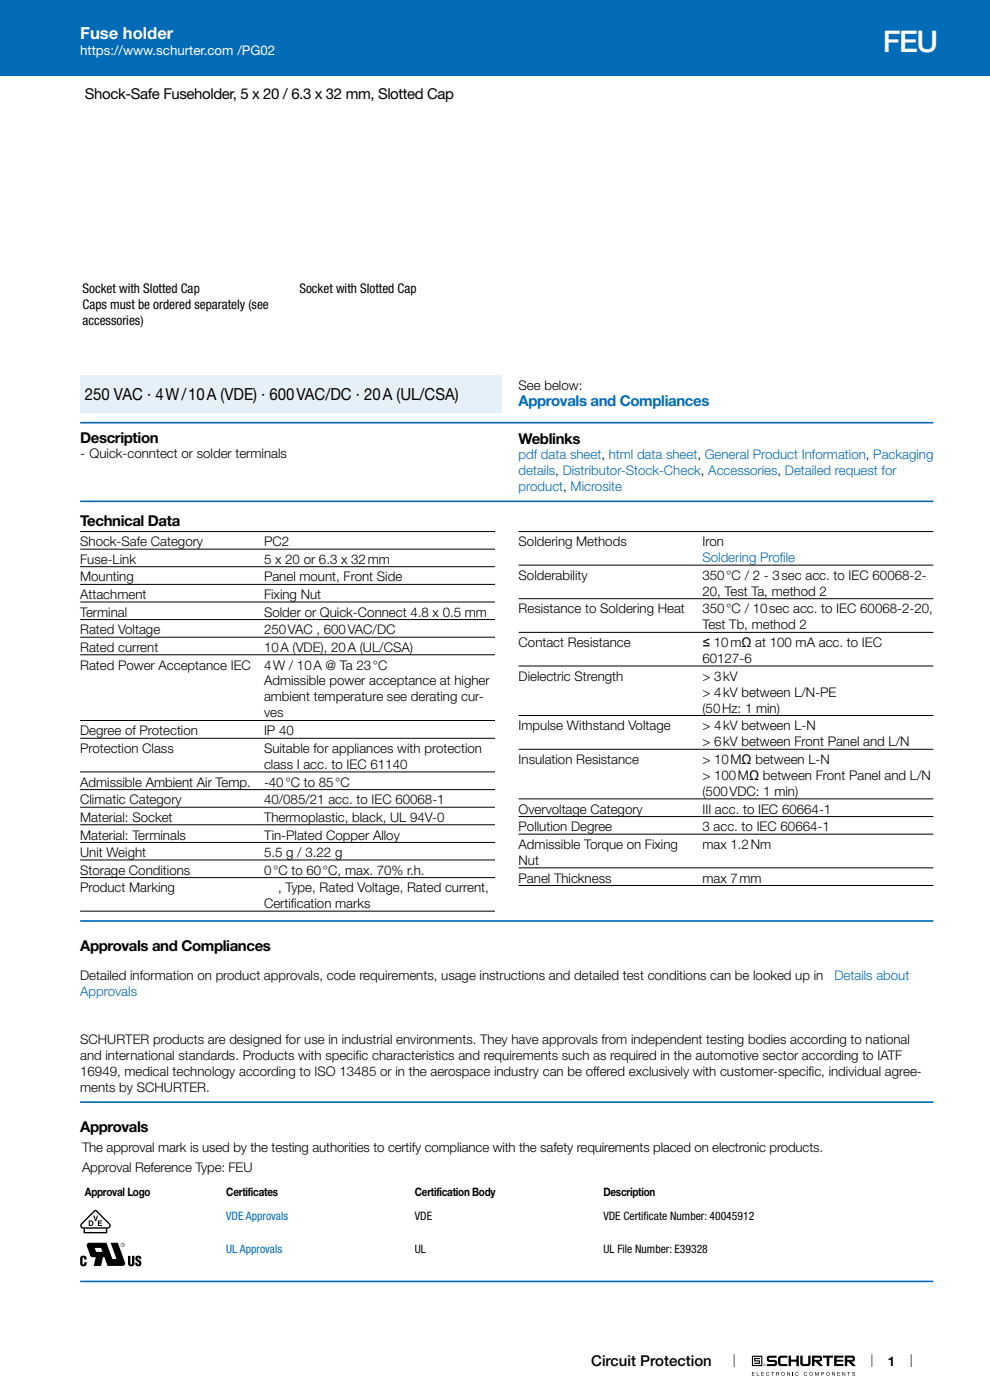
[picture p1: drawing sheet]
<svg xmlns="http://www.w3.org/2000/svg" width="210mm" height="297mm" viewBox="0 0 210 297" stroke-linecap="round" stroke-linejoin="round" font-family="sans-serif">
<defs><g id="words">
<text font-size="6.3" fill="#fff" x="187.3" y="11">FEU</text>
<text font-size="3.5" fill="#fff" x="17" y="8.4">Fuse holder</text>
<text font-size="3.5" x="18" y="84.9">250 VAC · 4W/10A (VDE) · 600VAC/DC · 20A (UL/CSA)</text>
<g font-size="3.2">
<text x="18" y="21">Shock-Safe Fuseholder, 5 x 20 / 6.3 x 32 mm, Slotted Cap</text>
<text x="17" y="94">Description</text>
<text x="110" y="94.1">Weblinks</text>
<text x="17" y="111.7">Technical Data</text>
<text x="17" y="201.7">Approvals and Compliances</text>
<text x="17" y="240.1">Approvals</text>
<text x="125.4" y="289.8">Circuit Protection</text>
</g>
<text font-size="3.2" fill="#006bb6" x="110" y="86.2">Approvals and Compliances</text>
<text font-size="2.8" fill="#fff" x="17" y="11.6">https://www.schurter.com /PG02</text>
<g font-size="2.8">
<text x="17.5" y="62.2">Socket with Slotted Cap</text>
<text x="17.5" y="65.6">Caps must be ordered separately (see</text>
<text x="63.5" y="62.2">Socket with Slotted Cap</text>
<text x="17.5" y="69">accessories)</text>
<text x="110" y="82.7">See below:</text>
<text x="17" y="97.2">- Quick-conntect or solder terminals</text>
<text x="17" y="115.9">Shock-Safe Category</text>
<text x="17" y="119.6">Fuse-Link</text>
<text x="56" y="115.9">PC2</text>
<text x="56" y="119.6">5 x 20 or 6.3 x 32mm</text>
<text x="110" y="115.9">Soldering Methods</text>
<text x="149" y="115.9">Iron</text>
<text x="17" y="123.4">Mounting</text>
<text x="56" y="123.4">Panel mount, Front Side</text>
<text x="110" y="123">Solderability</text>
<text x="149" y="123">350°C / 2 - 3sec acc. to IEC 60068-2-</text>
<text x="17" y="127.1">Attachment</text>
<text x="17" y="130.8">Terminal</text>
<text x="56" y="127.1">Fixing Nut</text>
<text x="56" y="130.8">Solder or Quick-Connect 4.8 x 0.5 mm</text>
<text x="110" y="130.1">Resistance to Soldering Heat</text>
<text x="149" y="130.1">350°C / 10sec acc. to IEC 60068-2-20,</text>
<text x="149" y="126.4">20, Test Ta, method 2</text>
<text x="17" y="134.6">Rated Voltage</text>
<text x="56" y="134.6">250VAC , 600VAC/DC</text>
<text x="110" y="137.3">Contact Resistance</text>
<text x="149" y="133.5">Test Tb, method 2</text>
<text x="149" y="137.3">≤ 10mΩ at 100 mA acc. to IEC</text>
<text x="17" y="138.3">Rated current</text>
<text x="17" y="142">Rated Power Acceptance IEC</text>
<text x="56" y="138.3">10A (VDE), 20A (UL/CSA)</text>
<text x="56" y="142">4W / 10A @ Ta 23°C</text>
<text x="149" y="140.7">60127-6</text>
<text x="56" y="145.4">Admissible power acceptance at higher</text>
<text x="56" y="148.8">ambient temperature see derating cur-</text>
<text x="110" y="144.4">Dielectric Strength</text>
<text x="149" y="144.4">&gt; 3kV</text>
<text x="149" y="147.8">&gt; 4kV between L/N-PE</text>
<text x="17" y="156">Degree of Protection</text>
<text x="56" y="156">IP 40</text>
<text x="56" y="152.2">ves</text>
<text x="110" y="154.9">Impulse Withstand Voltage</text>
<text x="149" y="151.2">(50Hz: 1 min)</text>
<text x="149" y="154.9">&gt; 4kV between L-N</text>
<text x="17" y="159.8">Protection Class</text>
<text x="56" y="159.8">Suitable for appliances with protection</text>
<text x="149" y="158.3">&gt; 6kV between Front Panel and L/N</text>
<text x="17" y="166.9">Admissible Ambient Air Temp.</text>
<text x="56" y="163.1">class I acc. to IEC 61140</text>
<text x="56" y="166.9">-40°C to 85°C</text>
<text x="110" y="162.1">Insulation Resistance</text>
<text x="149" y="162.1">&gt; 10MΩ between L-N</text>
<text x="149" y="165.5">&gt; 100MΩ between Front Panel and L/N</text>
<text x="17" y="170.6">Climatic Category</text>
<text x="56" y="170.6">40/085/21 acc. to IEC 60068-1</text>
<text x="110" y="172.6">Overvoltage Category</text>
<text x="149" y="168.9">(500VDC: 1 min)</text>
<text x="149" y="172.6">III acc. to IEC 60664-1</text>
<text x="17" y="174.4">Material: Socket</text>
<text x="17" y="178.1">Material: Terminals</text>
<text x="56" y="174.4">Thermoplastic, black, UL 94V-0</text>
<text x="56" y="178.1">Tin-Plated Copper Alloy</text>
<text x="110" y="176.4">Pollution Degree</text>
<text x="149" y="176.4">3 acc. to IEC 60664-1</text>
<text x="17" y="181.8">Unit Weight</text>
<text x="17" y="185.6">Storage Conditions</text>
<text x="56" y="181.8">5.5 g / 3.22 g</text>
<text x="56" y="185.6">0°C to 60°C, max. 70% r.h.</text>
<text x="110" y="180.1">Admissible Torque on Fixing</text>
<text x="110" y="183.5">Nut</text>
<text x="149" y="180.1">max 1.2Nm</text>
<text x="17" y="189.3">Product Marking</text>
<text x="59" y="189.3">, Type, Rated Voltage, Rated current,</text>
<text x="110" y="187.2">Panel Thickness</text>
<text x="149" y="187.2">max 7mm</text>
<text x="56" y="192.7">Certification marks</text>
<text x="17" y="207.9">Detailed information on product approvals, code requirements, usage instructions and detailed test conditions can be looked up in</text>
<text x="17" y="221.5">SCHURTER products are designed for use in industrial environments. They have approvals from independent testing bodies according to national</text>
<text x="17" y="224.9">and international standards. Products with specific characteristics and requirements such as required in the automotive sector according to IATF</text>
<text x="17" y="228.2">16949, medical technology according to ISO 13485 or in the aerospace industry can be offered exclusively with customer-specific, individual agree-</text>
<text x="17" y="231.6">ments by SCHURTER.</text>
<text x="17.4" y="244.4">The approval mark is used by the testing authorities to certify compliance with the safety requirements placed on electronic products.</text>
<text x="17.4" y="248.6">Approval Reference Type: FEU</text>
<text x="188.3" y="289.7">1</text>
</g>
<g font-size="2.8" fill="#006bb6">
<text x="110" y="97.4">pdf data sheet, html data sheet, General Product Information, Packaging</text>
<text x="110" y="100.7">details, Distributor-Stock-Check, Accessories, Detailed request for</text>
<text x="110" y="104.1">product, Microsite</text>
<text x="149" y="119.3">Soldering Profile</text>
<text x="177" y="207.9">Details about</text>
<text x="17" y="211.3">Approvals</text>
</g>
<g font-size="2.5">
<text x="18" y="253.8">Approval Logo</text>
<text x="48" y="253.8">Certificates</text>
<text x="88" y="253.8">Certification Body</text>
<text x="128" y="253.8">Description</text>
<text x="88" y="258.8">VDE</text>
<text x="128" y="258.8">VDE Certificate Number: 40045912</text>
<text x="88" y="265.8">UL</text>
<text x="128" y="265.8">UL File Number: E39328</text>
</g>
<g font-size="2.5" fill="#006bb6">
<text x="48" y="258.8">VDE Approvals</text>
<text x="48" y="265.8">UL Approvals</text>
</g>
</g></defs>
<path d="M155.7 287.3v2.7M184.9 287.3v2.7M193.3 287.3v2.7" fill="none" stroke="#58595b" stroke-width=".21"/>
<g fill="#000">
<path d="M159.5 291.1h.6h-.5v.3h.4l-.4 .1v.3l.5 .1h-.6zM160.5 291.1l.1 .7 .5 .1h-.6zM161.5 291.1h.5h-.4v.3h.4l-.4 .1v.3l.4 .1h-.5zM162.8 287.7l.3-.1h1.6v.4h-1.5l-.1 .3 .1 .2a2.1 2.1 0 0 1 1.6 .3 .7 .7 0 0 1-.4 1h-1.7v-.4l1.6-.1v-.3l-.6-.1a.76 .76 0 0 1-.9-.2 .76 .76 0 0 1 0-1zM162.6 291.1h.4l.2 .2a.32 .32 0 0 0-.4-.2 .32 .32 0 0 0-.2 .5 .32 .32 0 0 0 .4 .1l.2-.1-.1 .1a.41 .41 0 0 1-.6 0 .41 .41 0 0 1 .1-.6zM163.6 291.1h.6h-.2v.8l-.2-.8zM167 291.1l.5 .6 .1-.6v.8l-.5-.7-.1 .7zM165.2 287.8l.4-.2h1.4v.4l-1.4 .1-.1 1.1 .3 .2h1.2v.4h-1.4l-.4-.2-.2-.3v-1.1zM167.3 287.6h.5v.8h1.1v-.8h.6v2.2h-.6v-.9h-1.1v.9h-.5zM168.1 291.1l.1 .8zM168.9 291.1h.3l.2 .2a.32 .32 0 0 0-.4-.2 .32 .32 0 0 0-.2 .5 .32 .32 0 0 0 .4 .1l.2-.1v.1a.41 .41 0 0 1-.7 0 .41 .41 0 0 1 .2-.6zM169.8 287.6h.5v1.7l.9 .1 .2-.2v-1.6h.5v1.9a1.93 1.93 0 0 1-2.1 0z"/>
<path d="M170.7 291.1h.4l.1 .2a.32 .32 0 0 0-.4-.2 .32 .32 0 0 0-.1 .5 .32 .32 0 0 0 .4 .1l.1-.1v.1a.41 .41 0 0 1-.6 0 .41 .41 0 0 1 .1-.6zM172.9 291.1h.2l.2 .6 .3-.6h.1v.8l-.1-.7-.2 .7-.4-.7-.1 .7zM174.6 287.6h2.1v.4h-.8v1.8h-.5v-1.8h-.8zM176.5 291.1l.5 .6 .1-.6v.8l-.5-.7-.1 .7zM176.9 287.6h2v.4h-1.4v.5h1.4v.4h-1.4v.5h1.4v.4h-2zM177.6 291.1h.6h-.5v.3h.5l-.5 .1v.3l.5 .1h-.6zM178.7 291.1l.5 .6 .1-.6v.8l-.5-.7-.1 .7zM179.7 291.1h.7h-.3v.8l-.1-.8zM180.8 291.1h.5l.1 .2-.3-.2-.2 .2 .4 .2v.3l-.2 .1-.3-.1-.1-.2 .4 .2 .2-.2-.4-.2z"/>
<path d="M159.8 287.9v1.7h1.7v-1.7zM159.5 287.6h2.2v2.2h-2.2zM160 288.1v.7h1v.3h-1v.2h1.2v-.7h-1v-.3h1v-.2z"/>
<path d="M161.9 289.6a.2 .2 0 0 1 .4 0 .2 .2 0 0 1-.4 0zM161.9 289.6a.25 .25 0 0 0 .5 0 .25 .25 0 0 0-.5 0zM162 289.4l.2 .1 .1 .2-.2-.1-.1 .1zM162.1 289.5l.1 .1z"/>
<path d="M164.8 291.1v.3h.3v-.2zM164.7 291.1h.5l-.1 .4 .2 .4-.3-.4h-.2l-.1 .4z"/>
<path d="M165.8 291.5a.31 .31 0 0 0 .6 0 .31 .31 0 0 0-.6 0zM165.7 291.4a.4 .4 0 0 1 .8 0 .4 .4 0 0 1-.8 0z"/>
<path d="M171.7 291.5a.35 .35 0 0 0 .7 0 .35 .35 0 0 0-.7 0zM171.6 291.4a.45 .45 0 0 1 .9 0 .45 .45 0 0 1-.9 0z"/>
<path d="M172.2 287.6h1.7a.66 .66 0 0 1 .5 .8 .66 .66 0 0 1-.8 .5l1 .9h-.7l-1-.9h-.1v.9h-.6zM172.8 288v.5h1l.1-.2-.1-.3z"/>
<path d="M174.3 291.1v.3h.4v-.2zM174.2 291.1h.6v.2v.2h-.5v.4z"/>
<path d="M175.3 291.5a.31 .31 0 0 0 .6 0 .31 .31 0 0 0-.6 0zM175.2 291.4a.4 .4 0 0 1 .8 0 .4 .4 0 0 1-.8 0z"/>
<path d="M179.2 287.6h1.7a.66 .66 0 0 1 .4 .8 .66 .66 0 0 1-.7 .5l1 .9h-.8l-.9-.9h-.2v.9h-.5zM179.7 288v.5h1l.2-.2-.2-.3z"/>
</g>
<path d="M-.1 -.1h210.2v16.1h-210.2z" fill="#006bb6"/>
<path d="M17 79.5h89.5v8h-89.5z" fill="#e6f0f8"/>
<path d="M17 89.7h181M17 106.4h181M17 195.4h181M17 233.8h181M17 271.8h181" fill="none" stroke="#006bb6" stroke-width=".35"/>
<g fill="none" stroke="#000" stroke-width=".21">
<path d="M17 112.8h88M17 116.5h88M110 112.8h88M110 119.9h88M17 120.2h88M17 124h88M17 127.7h88M17 131.4h88M17 135.2h88M17 138.9h88M110 127h88M110 134.2h88"/>
<path d="M17 152.8h88M17 156.6h88M110 141.3h88M110 151.8h88M110 159h88M17 163.8h88M17 167.5h88M17 171.2h88M17 175h88M17 178.7h88M110 169.5h88M110 173.2h88"/>
<path d="M110 177h88M17 182.4h88M17 186.2h88M17 193.3h88M110 184.1h88M110 187.9h88"/>
</g>
<g fill="#000">
<path d="M19.8 257.9h.2l.3 .9 .2-.9h.3l-.4 1.1h-.2z" fill-rule="evenodd"/>
<path d="M20.8 258.9h.8v.2h-.6v.3h.6v.2h-.6v.3h.7v.2h-.9z" fill-rule="evenodd"/>
<path d="M18.8 258.9h.5a.6 .6 0 0 1 .5 .6 .6 .6 0 0 1-.5 .6h-.5zM19.1 259.1v.8l.4-.1v-.6z" fill-rule="evenodd"/>
<path d="M20.2 257l2.9 2.8 .1 .2-.2 .3-5.4 .1-.3-.2 .1-.4zM18 260.7h4.4v.7h-4.4zM17.2 259.6a.65 .65 0 0 0-.1 .7 .65 .65 0 0 0 .6 .4v.9h5.1v-.9a.65 .65 0 0 0 .6-.4 .65 .65 0 0 0-.1-.7l-3.1-3z" fill-rule="evenodd"/>
</g>
<g fill="#000">
<path d="M17.2 266.5l.2-.1a.68 .68 0 0 1 .7 .1 .68 .68 0 0 1 .3 .7h-.5l-.1-.4h-.3v1.4h.3l.1-.5h.5a.71 .71 0 0 1-.6 .9 .71 .71 0 0 1-.8-.6zM27.1 266.4h.6v1.7l.1 .2 .2-.3v-1.6h.5v1.6a.68 .68 0 0 1-.7 .6 .68 .68 0 0 1-.7-.6zM28.9 266.5a.66 .66 0 0 1 .7-.1 .66 .66 0 0 1 .4 .7h-.5l-.1-.3-.2 .3a.95 .95 0 0 1 .6 1.4 .68 .68 0 0 1-.8 .1 .68 .68 0 0 1-.3-.7h.5v.3l.2 .1 .1-.3-.1-.2a.81 .81 0 0 1-.5-1.3z"/>
<path d="M25.9 263.8v.5l.1-.2 .2 .2v-.4zM26 263.9l.1 .1-.1 .1z"/>
<path d="M25.6 264.1a.46 .46 0 0 0 .9 0 .46 .46 0 0 0-.9 0zM25.7 264.1a.39 .39 0 0 1 .7 0 .39 .39 0 0 1-.7 0z"/>
<path d="M18.7 263.7l-.3 .6 .8 2.2 .4 .2h.7l-.4 1.9h1.5l.5-1.9h.2l.7 1.9h3.2a.55 .55 0 0 0 .5-.9l-1.5-4.1h-1.5l1.2 3.5h-.9l-1.2-3.5zM20.1 264.7h1.3l.3 .9h-1.3z"/>
</g>
<use href="#words"/>
</svg>
